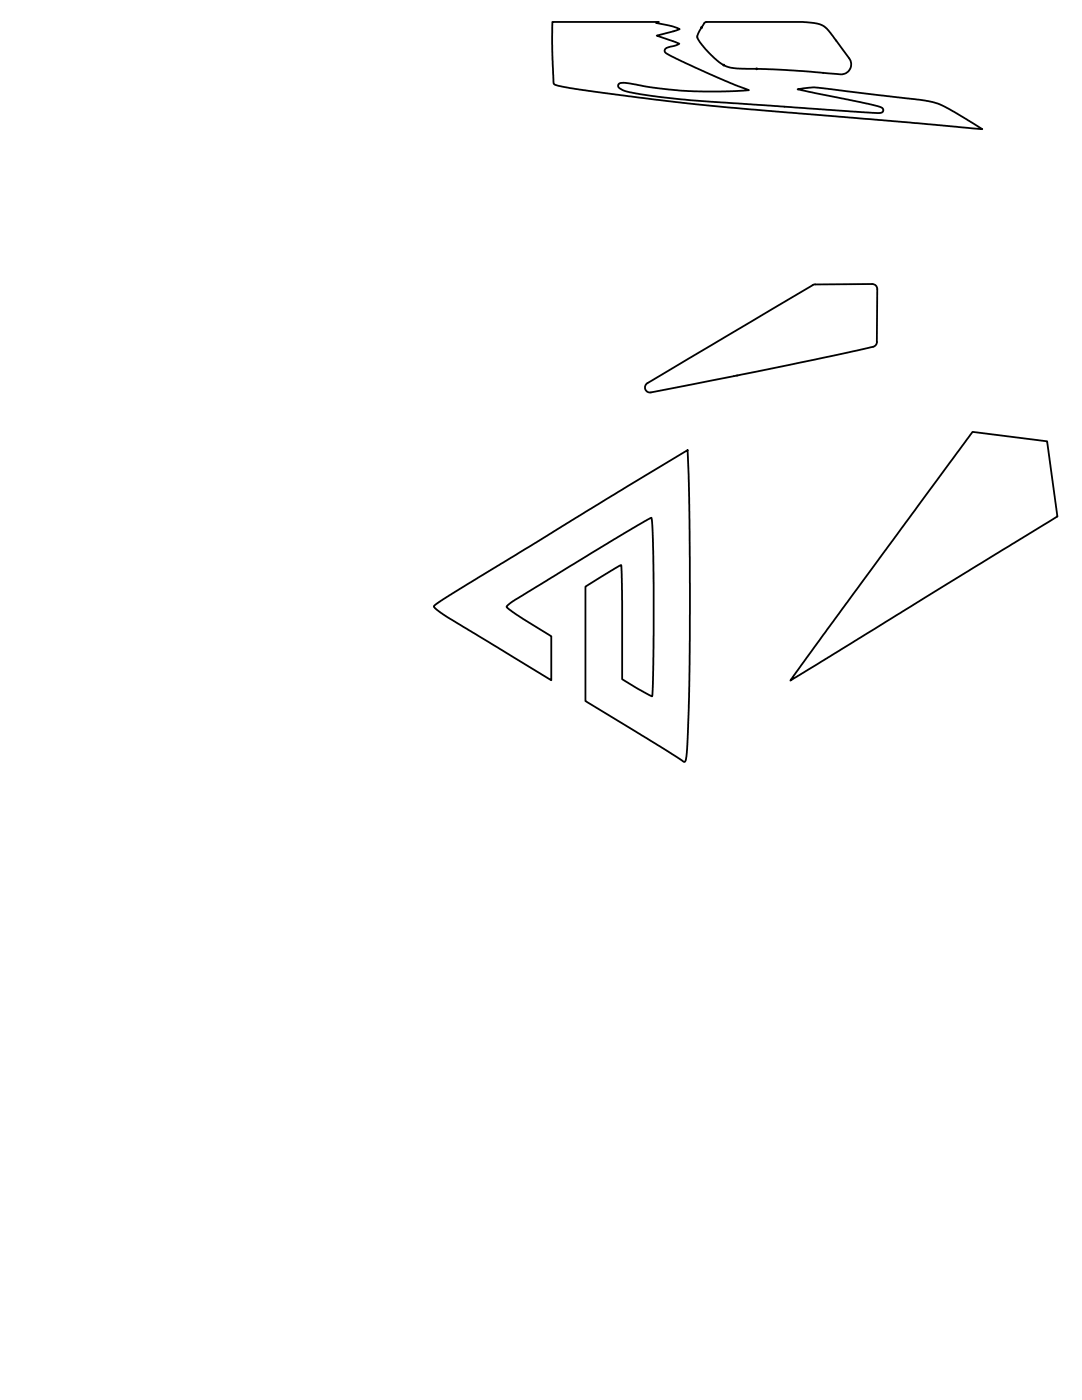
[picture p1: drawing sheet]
<svg xmlns="http://www.w3.org/2000/svg" width="216mm" height="279mm" viewBox="0 0 216 279" stroke-linecap="round" stroke-linejoin="round" font-family="sans-serif">
<!-- layer: Visible -->
<g fill="none" stroke="#000" stroke-width=".36">
<path d="M110.2 4.4h21.2l-.5 .2 3 .6 1.7 .6-4.6 1.3 4.6 1.6-2.7 .9a.7 .7 0 0 0-.2 .8 .7 .7 0 0 0 .6 .5l8.9 4.1 7.2 3-5.7 .3-7.4-.2-6-.6-5.9-1-.9 .2-.2 .3 .1 .4 1.2 .7 2.3 .5 4.5 .7 6.4 .7 36.3 2.5h1.6l.5-.3v-.4l-.2-.3-1.2-.4-15.6-3.3 2.9-.4 2.2 .2 19.1 2.3 2.7 .5 1.3 .4 1.8 .9 6.8 4.1-57-5-18.6-2.3-8.8-1.3-.8-.3-.4-.3-.2-6.5zM139.1 7.5l1.6 2.2 1.8 1.9 1.4 1.1 1.5 .7 1.8 .3 7.1 .1 9.9 .7M139.2 7.5l-.1-.3 .5-1 .9-1.5 .5-.3h19.2l2.7 .3 1.2 .4 1.2 .9 1.6 2.1M164.3 14.5h.1M166.9 8.1l2.8 3.9 .1 .6-.1 1.1-.7 .8-1 .3-3.7-.3M166.9 8.1h.1M162.2 56.9l-33 19.6a1 1 0 0 0-.4 1.2 1 1 0 0 0 1.1 .6l17.2-3.3M162.2 56.9l.3-.1 11.5-.1 .8 .3 .2 .7v10.5M147.1 74.9h.1M174.2 69.2l-27.1 5.8M175 68.2a1.01 1.01 0 0 1-.8 1M194.1 86.2l14.8 1.9 2.1 15-53.3 32.7z"/>
<path d="M86.7 120.8l5.4-3.5 45.1-27.5 .4 13.9v24l-.2 14.9-.3 6.7-.3 2.4a.4 .4 0 0 1-.4 .4 .4 .4 0 0 1-.4-.4l-19.2-11.8v-22.8l7.1-4.3 .2 5.1v17.7l3 1.8 3 1.6 .3-7.9v-14.4l-.1-8.4-.3-4.6a.22 .22 0 0 0-.1-.4 .22 .22 0 0 0-.3 .2l-11.5 6.8-15.1 9.3-1.7 1.2a.39 .39 0 0 0-.2 .5 .39 .39 0 0 0 .4 .2l2.9 2 5.6 3.5v8.8l-20.8-12.7-2-1.3a.87 .87 0 0 1-.6-.8z"/>
</g>
<g fill="#000" stroke="#000" stroke-width=".2">
<circle cx="140" cy="5.5" r=".17"/>
<circle cx="144.4" cy="13" r=".17"/>
<circle cx="151" cy="13.7" r=".17"/>
</g>
</svg>
